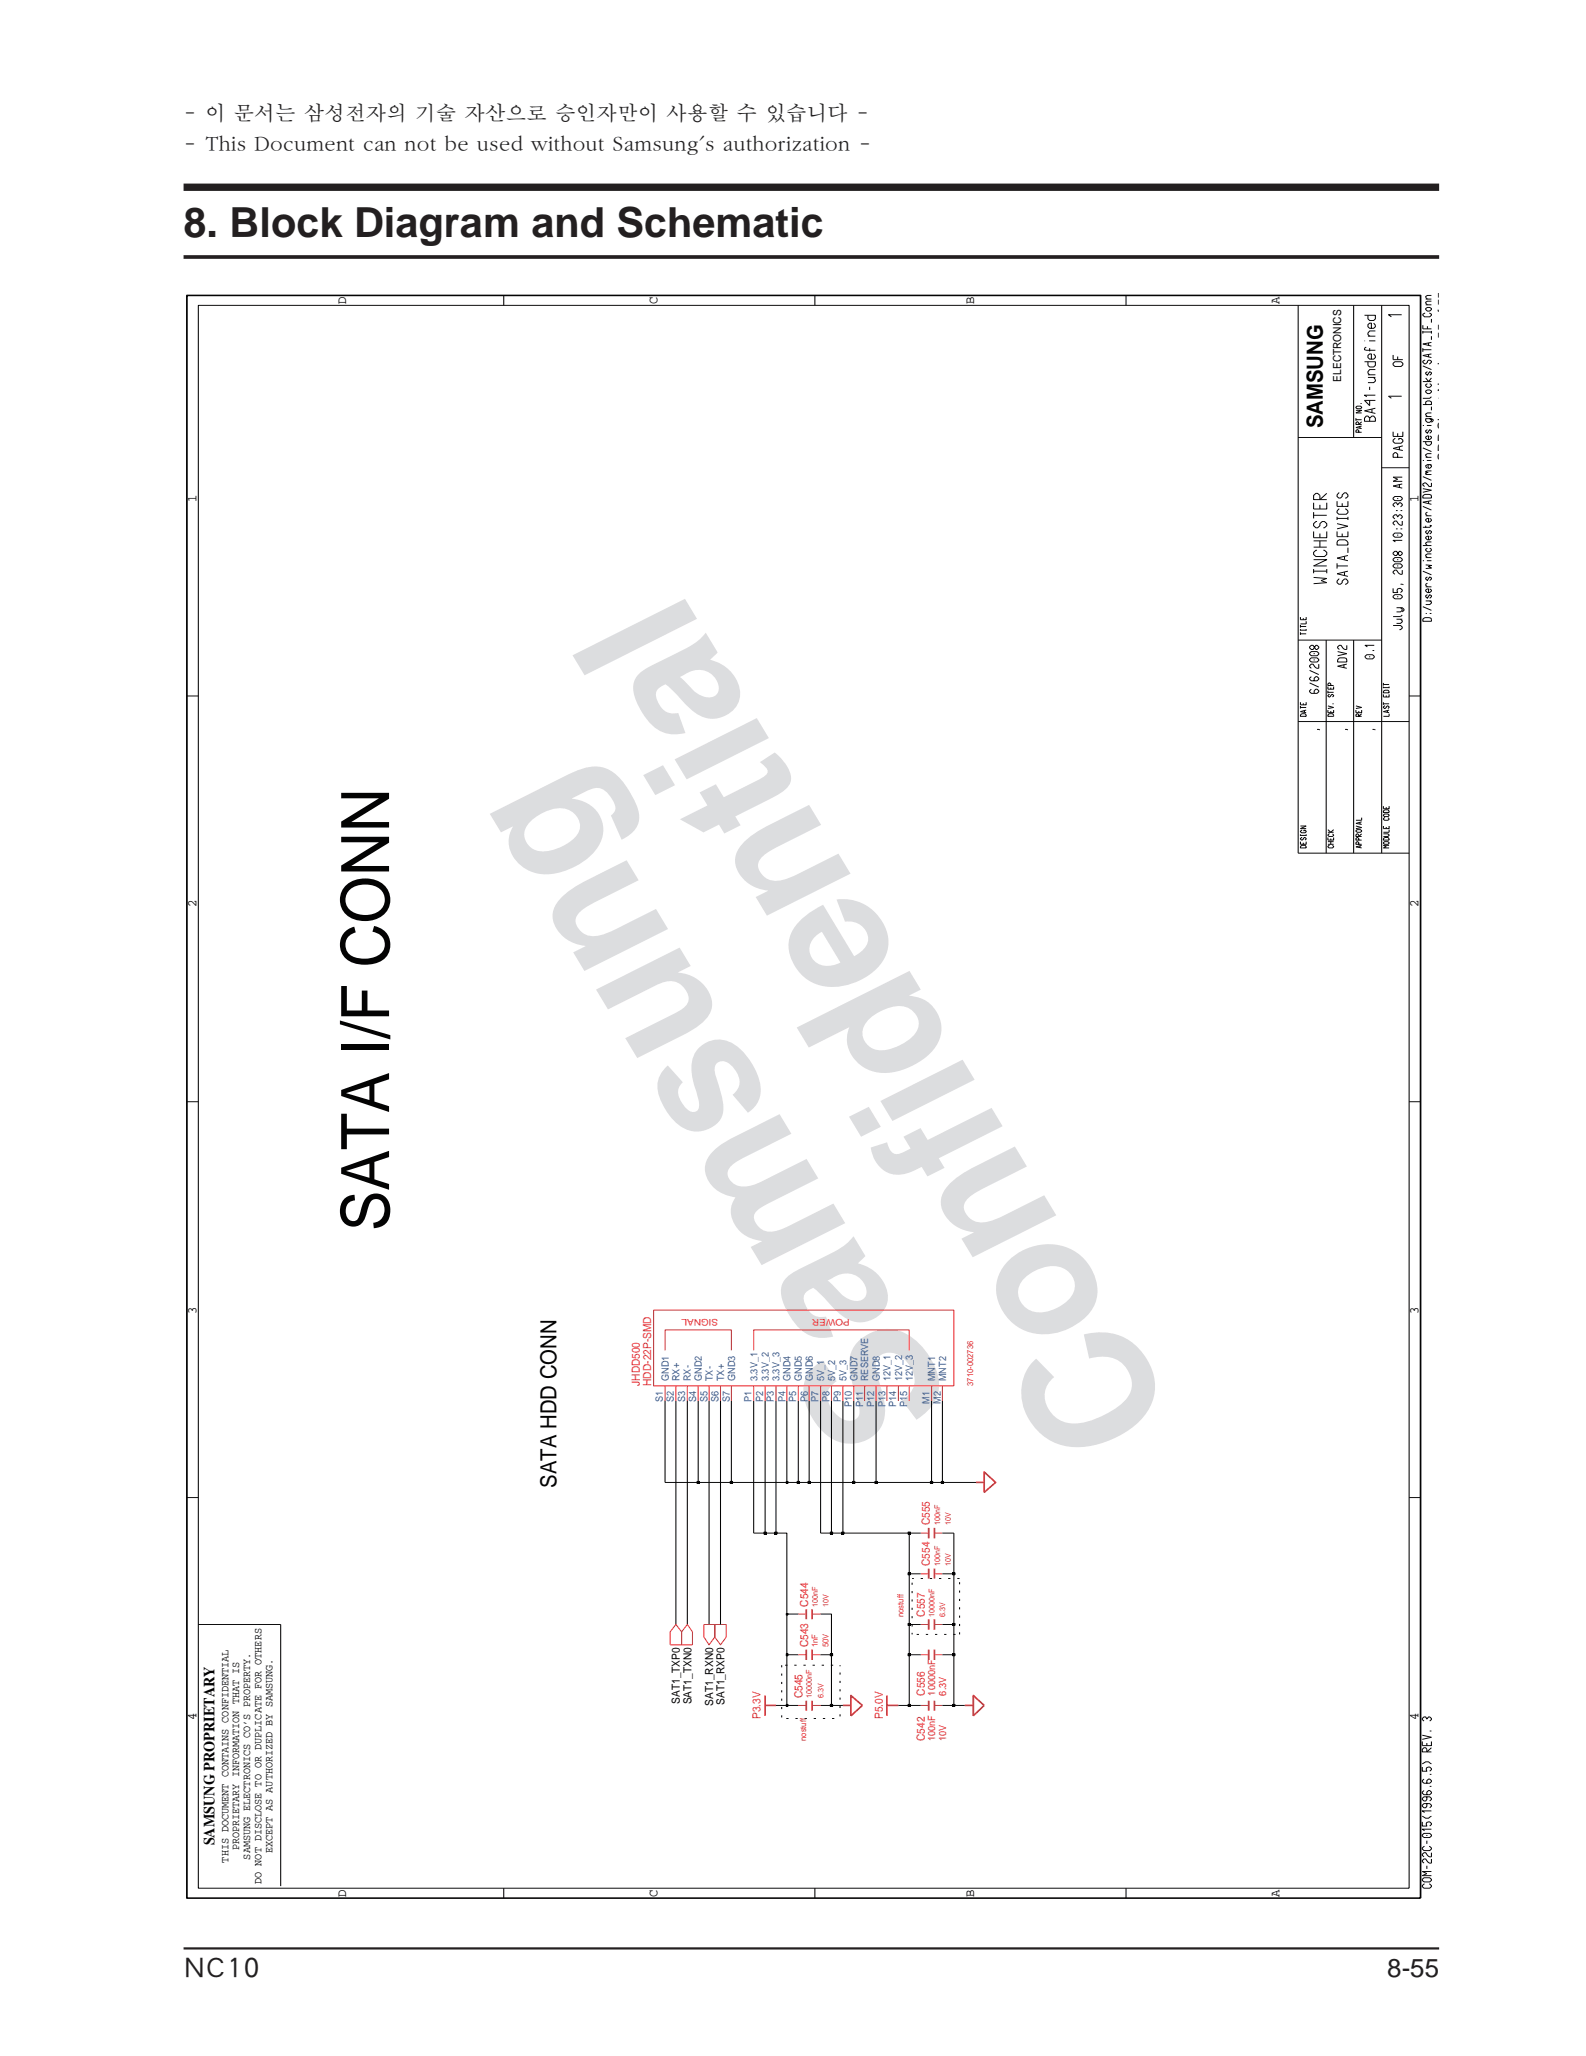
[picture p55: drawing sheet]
<svg xmlns="http://www.w3.org/2000/svg" width="216mm" height="280mm" viewBox="0 0 216 280" stroke-linecap="round" stroke-linejoin="round" font-family="sans-serif">
<defs><g id="words">
<g font-size="23.9" fill="#dcdddf">
<text x="130.2" y="191.6" transform="rotate(-121 130.2 191.6)">Samsung</text>
<text x="160.3" y="192.7" transform="rotate(-121 160.3 192.7)">Confidential</text>
</g>
<text font-size="9.1" fill="#030303" x="53" y="167.7" transform="rotate(-90 53 167.7)">SATA I/F CONN</text>
<text font-size="5.6" fill="#231f20" x="25" y="32.3">8. Block Diagram and Schematic</text>
<g font-size="3.5" fill="#231f20">
<text x="25" y="269">NC10</text>
<text x="188.9" y="269.2">8-55</text>
</g>
<g font-size="3" fill="#030303">
<text x="180.2" y="58.3" transform="rotate(-90 180.2 58.3)">SAMSUNG</text>
<text x="75.8" y="202.6" transform="rotate(-90 75.8 202.6)">SATA HDD CONN</text>
</g>
<g font-size="2.8" fill="#231f20">
<text x="25" y="16.3">- 이 문서는 삼성전자의 기술 자산으로 승인자만이 사용할 수 있습니다 -</text>
<text x="25" y="20.5">- This Document can not be used without Samsung's authorization -</text>
</g>
<text font-size="2.1" fill="#030303" x="29.2" y="251.3" transform="rotate(-90 29.2 251.3)">SAMSUNG PROPRIETARY</text>
<text font-size="1.9" fill="#231f20" x="197.2" y="62.7" transform="rotate(-90 197.2 62.7)">SRP Sheet Number: 55 of 55</text>
<g font-size="1.8" fill="#030303">
<text x="47.2" y="41.4" transform="rotate(-90 47.2 41.4)">D</text>
<text x="89.5" y="41.4" transform="rotate(-90 89.5 41.4)">C</text>
<text x="132.7" y="41.4" transform="rotate(-90 132.7 41.4)">B</text>
<text x="174.3" y="41.4" transform="rotate(-90 174.3 41.4)">A</text>
<text x="26.7" y="68.3" transform="rotate(-90 26.7 68.3)">1</text>
<text x="193.2" y="68.3" transform="rotate(-90 193.2 68.3)">1</text>
<text x="26.7" y="123.6" transform="rotate(-90 26.7 123.6)">2</text>
<text x="193.2" y="123.6" transform="rotate(-90 193.2 123.6)">2</text>
<text x="26.7" y="178.9" transform="rotate(-90 26.7 178.9)">3</text>
<text x="193.2" y="178.9" transform="rotate(-90 193.2 178.9)">3</text>
<text x="26.7" y="234.2" transform="rotate(-90 26.7 234.2)">4</text>
<text x="193.2" y="234.2" transform="rotate(-90 193.2 234.2)">4</text>
<text x="47.2" y="258.4" transform="rotate(-90 47.2 258.4)">D</text>
<text x="89.5" y="258.4" transform="rotate(-90 89.5 258.4)">C</text>
<text x="132.7" y="258.4" transform="rotate(-90 132.7 258.4)">B</text>
<text x="174.3" y="258.4" transform="rotate(-90 174.3 258.4)">A</text>
</g>
<g font-size="1.5" fill="#030303">
<text x="182.6" y="52" transform="rotate(-90 182.6 52)">ELECTRONICS</text>
<text x="92.6" y="232" transform="rotate(-90 92.6 232)">SAT1_TXP0</text>
<text x="94.2" y="232.1" transform="rotate(-90 94.2 232.1)">SAT1_TXN0</text>
<text x="97.1" y="232.3" transform="rotate(-90 97.1 232.3)">SAT1_RXN0</text>
<text x="98.7" y="232.2" transform="rotate(-90 98.7 232.2)">SAT1_RXP0</text>
<text x="31.1" y="253.7" transform="rotate(-90 31.1 253.7)">THIS DOCUMENT CONTAINS CONFIDENTIAL</text>
<text x="32.6" y="252" transform="rotate(-90 32.6 252)">PROPRIETARY INFORMATION THAT IS</text>
<text x="34.1" y="253.2" transform="rotate(-90 34.1 253.2)">SAMSUNG ELECTRONICS CO’S PROPERTY.</text>
<text x="35.6" y="256.6" transform="rotate(-90 35.6 256.6)">DO NOT DISCLOSE TO OR DUPLICATE FOR OTHERS</text>
<text x="37.1" y="252.4" transform="rotate(-90 37.1 252.4)">EXCEPT AS AUTHORIZED BY SAMSUNG.</text>
</g>
<g font-size="1.5" fill="#ee292e">
<text x="87.1" y="188.7" transform="rotate(-90 87.1 188.7)">JHDD500</text>
<text x="88.7" y="188.7" transform="rotate(-90 88.7 188.7)">HDD-22P-SMD</text>
<text x="126.6" y="207.7" transform="rotate(-90 126.6 207.7)">C555</text>
<text x="126.6" y="213.3" transform="rotate(-90 126.6 213.3)">C554</text>
<text x="110.1" y="218.8" transform="rotate(-90 110.1 218.8)">C544</text>
<text x="125.9" y="220.2" transform="rotate(-90 125.9 220.2)">C557</text>
<text x="110.1" y="224.4" transform="rotate(-90 110.1 224.4)">C543</text>
<text x="109.3" y="231.3" transform="rotate(-90 109.3 231.3)">C545</text>
<text x="125.9" y="230.9" transform="rotate(-90 125.9 230.9)">C556</text>
<text x="103.6" y="234.1" transform="rotate(-90 103.6 234.1)">P3.3V</text>
<text x="120.3" y="234.1" transform="rotate(-90 120.3 234.1)">P5.0V</text>
<text x="125.9" y="237.1" transform="rotate(-90 125.9 237.1)">C542</text>
</g>
<g font-size="1.4" fill="#2859a8">
<text x="90.3" y="191" transform="rotate(-90 90.3 191)">S1</text>
<text x="91.1" y="188.1" transform="rotate(-90 91.1 188.1)">GND1</text>
<text x="91.8" y="191" transform="rotate(-90 91.8 191)">S2</text>
<text x="92.5" y="188.1" transform="rotate(-90 92.5 188.1)">RX+</text>
<text x="93.3" y="191" transform="rotate(-90 93.3 191)">S3</text>
<text x="94.1" y="188.1" transform="rotate(-90 94.1 188.1)">RX-</text>
<text x="94.8" y="191" transform="rotate(-90 94.8 191)">S4</text>
<text x="95.6" y="188.1" transform="rotate(-90 95.6 188.1)">GND2</text>
<text x="96.4" y="191" transform="rotate(-90 96.4 191)">S5</text>
<text x="97.1" y="188.1" transform="rotate(-90 97.1 188.1)">TX-</text>
<text x="97.8" y="191" transform="rotate(-90 97.8 191)">S6</text>
<text x="98.6" y="188.1" transform="rotate(-90 98.6 188.1)">TX+</text>
<text x="99.4" y="191" transform="rotate(-90 99.4 191)">S7</text>
<text x="100.1" y="188.1" transform="rotate(-90 100.1 188.1)">GND3</text>
<text x="102.4" y="191" transform="rotate(-90 102.4 191)">P1</text>
<text x="103.1" y="188.1" transform="rotate(-90 103.1 188.1)">3.3V_1</text>
<text x="103.9" y="191" transform="rotate(-90 103.9 191)">P2</text>
<text x="104.7" y="188.1" transform="rotate(-90 104.7 188.1)">3.3V_2</text>
<text x="105.4" y="191" transform="rotate(-90 105.4 191)">P3</text>
<text x="106.2" y="188.1" transform="rotate(-90 106.2 188.1)">3.3V_3</text>
<text x="107" y="191" transform="rotate(-90 107 191)">P4</text>
<text x="107.7" y="188.1" transform="rotate(-90 107.7 188.1)">GND4</text>
<text x="108.4" y="191" transform="rotate(-90 108.4 191)">P5</text>
<text x="109.2" y="188.1" transform="rotate(-90 109.2 188.1)">GND5</text>
<text x="110" y="191" transform="rotate(-90 110 191)">P6</text>
<text x="110.7" y="188.1" transform="rotate(-90 110.7 188.1)">GND6</text>
<text x="111.5" y="191" transform="rotate(-90 111.5 191)">P7</text>
<text x="112.3" y="188.1" transform="rotate(-90 112.3 188.1)">5V_1</text>
<text x="113" y="191" transform="rotate(-90 113 191)">P8</text>
<text x="113.7" y="188.1" transform="rotate(-90 113.7 188.1)">5V_2</text>
<text x="114.5" y="191" transform="rotate(-90 114.5 191)">P9</text>
<text x="115.3" y="188.1" transform="rotate(-90 115.3 188.1)">5V_3</text>
<text x="116" y="191.7" transform="rotate(-90 116 191.7)">P10</text>
<text x="116.8" y="188.1" transform="rotate(-90 116.8 188.1)">GND7</text>
<text x="117.6" y="191.7" transform="rotate(-90 117.6 191.7)">P11</text>
<text x="118.3" y="188.1" transform="rotate(-90 118.3 188.1)">RESERVE</text>
<text x="119" y="191.7" transform="rotate(-90 119 191.7)">P12</text>
<text x="119.8" y="188.1" transform="rotate(-90 119.8 188.1)">GND8</text>
<text x="120.6" y="191.7" transform="rotate(-90 120.6 191.7)">P13</text>
<text x="121.3" y="188.1" transform="rotate(-90 121.3 188.1)">12V_1</text>
<text x="122.1" y="191.7" transform="rotate(-90 122.1 191.7)">P14</text>
<text x="122.9" y="188.1" transform="rotate(-90 122.9 188.1)">12V_2</text>
<text x="123.6" y="191.7" transform="rotate(-90 123.6 191.7)">P15</text>
<text x="124.3" y="188.1" transform="rotate(-90 124.3 188.1)">12V_3</text>
<text x="126.6" y="191.2" transform="rotate(-90 126.6 191.2)">M1</text>
<text x="127.4" y="188.1" transform="rotate(-90 127.4 188.1)">MNT1</text>
<text x="128.1" y="191.2" transform="rotate(-90 128.1 191.2)">M2</text>
<text x="128.8" y="188.1" transform="rotate(-90 128.8 188.1)">MNT2</text>
</g>
<g font-size="1.4" fill="#ee292e">
<text x="127.4" y="230.9" transform="rotate(-90 127.4 230.9)">10000nF</text>
<text x="128.8" y="230.9" transform="rotate(-90 128.8 230.9)">6.3V</text>
<text x="127.4" y="237.1" transform="rotate(-90 127.4 237.1)">100nF</text>
<text x="128.8" y="237.1" transform="rotate(-90 128.8 237.1)">10V</text>
</g>
<g font-size="1.2" fill="#ee292e">
<text x="97.8" y="179.6" transform="rotate(-180 97.8 179.6)">SIGNAL</text>
<text x="115.7" y="179.6" transform="rotate(-180 115.7 179.6)">POWER</text>
</g>
<g font-size="1.1" fill="#ee292e">
<text x="132.6" y="188.7" transform="rotate(-90 132.6 188.7)">3710-002736</text>
<text x="128" y="207.7" transform="rotate(-90 128 207.7)">100nF</text>
<text x="129.5" y="207.7" transform="rotate(-90 129.5 207.7)">10V</text>
<text x="128" y="213.3" transform="rotate(-90 128 213.3)">100nF</text>
<text x="129.5" y="213.3" transform="rotate(-90 129.5 213.3)">10V</text>
<text x="111.4" y="218.8" transform="rotate(-90 111.4 218.8)">100nF</text>
<text x="112.8" y="218.8" transform="rotate(-90 112.8 218.8)">10V</text>
<text x="123.1" y="220.2" transform="rotate(-90 123.1 220.2)">nostuff</text>
<text x="127.3" y="220.2" transform="rotate(-90 127.3 220.2)">10000nF</text>
<text x="128.7" y="220.2" transform="rotate(-90 128.7 220.2)">6.3V</text>
<text x="111.4" y="224.4" transform="rotate(-90 111.4 224.4)">1nF</text>
<text x="112.8" y="224.4" transform="rotate(-90 112.8 224.4)">50V</text>
<text x="110.6" y="231.3" transform="rotate(-90 110.6 231.3)">10000nF</text>
<text x="112.1" y="231.3" transform="rotate(-90 112.1 231.3)">6.3V</text>
<text x="109.8" y="237.1" transform="rotate(-90 109.8 237.1)">nostuff</text>
</g>
</g></defs>
<path d="M25 265.4h171" fill="none" stroke="#231f20" stroke-width=".3"/>
<path d="M25 25.5h171" fill="none" stroke="#231f20" stroke-width="1" stroke-linecap="butt"/>
<path d="M25 35h171" fill="none" stroke="#231f20" stroke-width=".5"/>
<path d="M25.1 40h170.8v220.9h-170.8z" fill="#fff"/>
<g fill="none" stroke="#ee292e" stroke-width=".14">
<path d="M89 178.4h40.9v10.3h-40.9zM89 188.7h.1M90.6 183.9v-2.8h9v2.8M90.6 188.7v2.1M92.1 188.7v2.1M93.6 188.7v2.1M95.1 188.7v2.1M96.6 188.7v2.1M98.1 188.7v2.1M99.6 188.7v2.1M102.6 183.9v-2.8h21.2v2.8M102.6 188.7v2.1"/>
<path d="M104.2 188.7v2.1M105.7 188.7v2.1M107.2 188.7v2.1M108.7 188.7v2.1M110.2 188.7v2.1M111.8 188.7v2.1M113.2 188.7v2.1M114.8 188.7v2.1M116.3 188.7v2.1M117.8 188.7v2.1M119.3 188.7v2.1M120.8 188.7v2.1"/>
<path d="M122.4 188.7v2.1M123.8 188.7v2.1M126.9 188.7v2.1M128.3 188.7v2.1M108.7 219.8h1.1M110.6 219.8h1.2M125.4 214.3h1.1M125.4 208.8h1.1M127.3 214.3h1M127.3 208.8h1M92.1 221.2l.7 1v1.8v-1.8l.8-1 .7 1v1.8h-3v-1.8zM95.9 221.2h1.4v1.7l-.7 1.1-.7-1.1z"/>
<path d="M97.3 221.2h1.6v1.7l-.8 1.1-.8-1.1zM108.7 232.3h1.1M108.7 225.4h1.1M110.6 232.3h1.2M110.6 225.4h1.2M125.4 221.2h1.1M125.4 232.3h1.1M125.4 225.4h1.1M127.3 221.2h1M127.3 232.3h1M127.3 225.4h1"/>
</g>
<g fill="none" stroke="#ee292e" stroke-width=".22">
<path d="M109.8 219.2v1.3M110.6 219.2v1.3M126.5 208.1v1.4M126.5 213.6v1.4M127.3 208.1v1.4M127.3 213.6v1.4M132.9 201.9h1.1M134 200.5l1.6 1.4-1.6 1.3zM104.2 232.3h1.5M104.2 230.9v2.8M109.8 224.6v1.5M109.8 231.6v1.4"/>
<path d="M110.6 224.6v1.5M110.6 231.6v1.4M114.8 232.3h1.1M115.9 230.9l1.5 1.4-1.5 1.4zM120.8 232.3h1.6M120.8 230.9v2.8M126.5 220.5v1.4M126.5 224.6v1.5M126.5 231.6v1.4M127.3 220.5v1.4M127.3 224.6v1.5M127.3 231.6v1.4"/>
<path d="M131.4 232.3h1.2M132.6 230.9l1.4 1.4-1.4 1.4z"/>
</g>
<path d="M128.3 201.9h4.6M129.9 232.3h1.5" fill="none" stroke="#030303" stroke-width=".14"/>
<path d="M129.8 232.1h.3v.3h-.3z" fill-rule="evenodd" fill="#030303"/>
<path d="M129.8 232.1h.3v.3h-.3zM129.9 225.4v6.9h-1.6" fill="none" stroke="#030303" stroke-width=".14"/>
<path d="M129.8 225.2h.3v.3h-.3z" fill-rule="evenodd" fill="#030303"/>
<path d="M129.8 225.2h.3v.3h-.3zM129.9 221.2v4.2h-1.6" fill="none" stroke="#030303" stroke-width=".14"/>
<path d="M129.8 221.1h.3v.3h-.3z" fill-rule="evenodd" fill="#030303"/>
<path d="M129.9 214.3v6.9h-1.6M129.8 221.1h.3v.3h-.3z" fill="none" stroke="#030303" stroke-width=".14"/>
<path d="M129.8 214.2h.3v.3h-.3z" fill-rule="evenodd" fill="#030303"/>
<path d="M128.3 208.8h1.6v5.5h-1.6M129.8 214.2h.3v.3h-.3z" fill="none" stroke="#030303" stroke-width=".14"/>
<path d="M128.2 201.7h.3v.3h-.3z" fill-rule="evenodd" fill="#030303"/>
<path d="M128.3 190.8v11.1h-1.4M128.2 201.7h.3v.3h-.3z" fill="none" stroke="#030303" stroke-width=".14"/>
<path d="M126.7 201.7h.3v.3h-.3z" fill-rule="evenodd" fill="#030303"/>
<path d="M126.9 190.8v11.1h-7.6M123.8 208.8h1.6M123.8 214.3h1.6M126.7 201.7h.3v.3h-.3zM123.8 232.3h1.6M123.8 221.2h1.6M123.8 225.4h1.6" fill="none" stroke="#030303" stroke-width=".14"/>
<path d="M123.7 232.1h.3v.3h-.3z" fill-rule="evenodd" fill="#030303"/>
<path d="M123.7 232.1h.3v.3h-.3zM123.8 225.4v6.9h-1.4" fill="none" stroke="#030303" stroke-width=".14"/>
<path d="M123.7 225.2h.3v.3h-.3z" fill-rule="evenodd" fill="#030303"/>
<path d="M123.7 225.2h.3v.3h-.3zM123.8 221.2v4.2" fill="none" stroke="#030303" stroke-width=".14"/>
<path d="M123.7 221.1h.3v.3h-.3z" fill-rule="evenodd" fill="#030303"/>
<path d="M123.8 214.3v6.9M123.7 221.1h.3v.3h-.3z" fill="none" stroke="#030303" stroke-width=".14"/>
<path d="M123.7 214.2h.3v.3h-.3z" fill-rule="evenodd" fill="#030303"/>
<path d="M123.7 214.2h.3v.3h-.3zM123.8 208.8v5.5" fill="none" stroke="#030303" stroke-width=".14"/>
<path d="M123.7 208.6h.3v.3h-.3z" fill-rule="evenodd" fill="#030303"/>
<path d="M114.8 208.8h9M123.7 208.6h.3v.3h-.3z" fill="none" stroke="#030303" stroke-width=".14"/>
<path d="M119.2 201.7h.3v.3h-.3z" fill-rule="evenodd" fill="#030303"/>
<path d="M119.3 190.8v11.1h-3M119.2 201.7h.3v.3h-.3z" fill="none" stroke="#030303" stroke-width=".14"/>
<path d="M116.1 201.7h.3v.3h-.3z" fill-rule="evenodd" fill="#030303"/>
<path d="M116.3 190.8v11.1h-6.1M116.1 201.7h.3v.3h-.3zM113.2 232.3h1.6" fill="none" stroke="#030303" stroke-width=".14"/>
<path d="M114.6 208.6h.4v.3h-.4z" fill-rule="evenodd" fill="#030303"/>
<path d="M114.8 190.8v18h-1.6M114.6 208.6h.4v.3h-.4z" fill="none" stroke="#030303" stroke-width=".14"/>
<path d="M113.1 232.1h.3v.3h-.3z" fill-rule="evenodd" fill="#030303"/>
<path d="M113.1 232.1h.3v.3h-.3zM113.2 225.4v6.9h-1.4" fill="none" stroke="#030303" stroke-width=".14"/>
<path d="M113.1 225.2h.3v.3h-.3z" fill-rule="evenodd" fill="#030303"/>
<path d="M111.8 219.8h1.4v5.6h-1.4M113.1 225.2h.3v.3h-.3z" fill="none" stroke="#030303" stroke-width=".14"/>
<path d="M113.1 208.6h.3v.3h-.3z" fill-rule="evenodd" fill="#030303"/>
<path d="M111.8 190.8v18h1.4v-18M113.1 208.6h.3v.3h-.3z" fill="none" stroke="#030303" stroke-width=".14"/>
<path d="M110 201.7h.4v.3h-.4z" fill-rule="evenodd" fill="#030303"/>
<path d="M110.2 190.8v11.1h-1.5M107.2 219.8h1.5M110 201.7h.4v.3h-.4zM107.2 225.4h1.5M107.2 232.3h1.5" fill="none" stroke="#030303" stroke-width=".14"/>
<path d="M108.6 201.7h.3v.3h-.3z" fill-rule="evenodd" fill="#030303"/>
<path d="M108.7 190.8v11.1h-1.5M108.6 201.7h.3v.3h-.3z" fill="none" stroke="#030303" stroke-width=".14"/>
<path d="M107.1 232.1h.2v.3h-.2z" fill-rule="evenodd" fill="#030303"/>
<path d="M107.1 232.1h.2v.3h-.2zM107.2 225.4v6.9h-1.5" fill="none" stroke="#030303" stroke-width=".14"/>
<path d="M107.1 225.2h.2v.3h-.2z" fill-rule="evenodd" fill="#030303"/>
<path d="M107.2 219.8v5.6M107.1 225.2h.2v.3h-.2z" fill="none" stroke="#030303" stroke-width=".14"/>
<path d="M107.1 219.7h.2v.3h-.2z" fill-rule="evenodd" fill="#030303"/>
<path d="M105.7 208.8h1.5v11M107.1 219.7h.2v.3h-.2z" fill="none" stroke="#030303" stroke-width=".14"/>
<path d="M107.1 201.7h.2v.3h-.2z" fill-rule="evenodd" fill="#030303"/>
<path d="M107.2 190.8v11.1h-7.6M107.1 201.7h.2v.3h-.2z" fill="none" stroke="#030303" stroke-width=".14"/>
<path d="M105.5 208.6h.3v.3h-.3z" fill-rule="evenodd" fill="#030303"/>
<path d="M105.7 190.8v18h-1.5M105.5 208.6h.3v.3h-.3z" fill="none" stroke="#030303" stroke-width=".14"/>
<path d="M104 208.6h.4v.3h-.4z" fill-rule="evenodd" fill="#030303"/>
<path d="M102.6 190.8v18h1.6v-18M104 208.6h.4v.3h-.4z" fill="none" stroke="#030303" stroke-width=".14"/>
<path d="M99.5 201.7h.3v.3h-.3z" fill-rule="evenodd" fill="#030303"/>
<path d="M96.6 190.8v30.4M98.1 190.8v30.4M99.6 190.8v11.1h-4.5M99.5 201.7h.3v.3h-.3z" fill="none" stroke="#030303" stroke-width=".14"/>
<path d="M94.9 201.7h.3v.3h-.3z" fill-rule="evenodd" fill="#030303"/>
<g fill="none" stroke="#030303" stroke-width=".14">
<path d="M27 41.6h164.9v215.5h-164.9zM68.6 40.2v1.4M111 40.2v1.4M153.4 40.2v1.4M176.8 41.6v74.6h15.1M176.8 59.6h11.4M184.4 41.6v18M184.7 55.9h.7l-.7 .3h.7M184.7 56.9v.4M184.7 57.2h.7M184.7 55.5l.1-.2h.5l.1 .2-.1 .2h-.5zM185.1 58.9v-.2l-.2-.2-.2 .2v.2h.7"/>
<path d="M185.2 58.1v.2M185.3 55h.1M185.4 57.4l-.3 .4v-.2l-.2-.2-.2 .2v.2h.7M185.4 58l-.7 .2 .7 .2M185.8 46.4h.1M185.8 49.3h1.5v.5l-.2 .2h-.6l-.2-.2v-.5M185.8 42.9h1.5v.5l-.2 .2h-.6l-.2-.2v-.5M186.1 56.7h.2l.2 .2 .3-.2h.3l.2 .2v.5h-1.5v-.5zM186.1 47.3l-.3 .1v.2l1.5 .1M186.3 51h1M186.3 51.4h1M186.3 45.8h1"/>
<path d="M186.5 46.4h.8M186.5 47.4v.4M186.5 52.7v.4M186.5 56.9v.5M186.8 55.7v.5M187.1 48.2l.2 .3v.2l-.2 .2h-.6l-.2-.2v-.3l.2-.2h.3v.7M187.1 51.4l.2 .3v.2l-.2 .2h-.8M187.1 44l.2 .3v.2l-.2 .2h-.6l-.2-.2v-.3l.2-.2h.3v.7M187.3 53.8h-1.5l.3 .2M187.3 45.1h-.8l-.2 .3v.2l.2 .2M187.3 55.6l-1.5 .4 1.5 .3M187.3 54.5h-1.5l.7 .7v-.7"/>
<path d="M187.3 50.3h-.8l-.2 .3v.2l.2 .2M188.2 41.6v74.6M189.7 58.8v.6h1.4v-.6M189.7 48.3v.7h1.4M189.7 49.5l.3-.2h.8l.3 .2v.2l-.3 .2h-.8l-.3-.2zM190 59.7l-.3 .2v.2l.3 .3h.8l.3-.3v-.2l-.3-.2h-.3v.2M190.4 48.6v.4M190.4 59v.4M190.9 54h-1.8l.4 .2M190.9 42.9h-1.8l.4 .2M193.8 44.3v.5h1.1M193.8 45.1v.3"/>
<path d="M193.8 47.4v.5M193.8 47.6h1.1M193.8 45.2h1.1M193.8 55.1h1.1v-.4l-.2-.1h-.3l-.2 .1v.4M193.8 52h1.1M193.8 49.8l1.1 .5M193.8 57.9h.1M194.1 49.1l-.3 .1v.1l.2 .3h.2l.4-.5 .3 .1v.1l-.3 .3M194.1 42.7l-.3 .1v.1l.2 .2h.7l.2-.2v-.1l-.3-.1M194.2 51.5l.4 .5 .3-.5M194.2 56.7h.7M194.2 41.5h.7"/>
<path d="M194.2 40.7h.7M194.2 53.2l.2-.1h.3l.2 .1v.2l-.2 .2h-.3l-.2-.2zM194.2 42l.2-.1h.3l.2 .1v.2l-.2 .2h-.3l-.2-.2zM194.3 57.9h.6M194.4 52.3l-.2 .1v.1l.2 .3h.3l.2-.3v-.1l-.2-.1M194.4 58.5l-.2 .2v.1l.2 .2 .3-.5 .2 .2v.1l-.2 .2M194.4 50.6l-.2 .2v.1l.2 .2 .3-.5 .2 .2v.1l-.2 .2M194.4 44.4v.4M194.6 46.7v.4M194.6 48.3v.3M194.7 57l.2 .2v.1l-.2 .2h-.3l-.2-.2v-.3h.7l.3 .2v.1l-.3 .2M194.7 59.4l.2 .1v.1l-.2 .3h-.3l-.2-.3v-.1l.4-.1v.5"/>
<path d="M194.9 54l-.2 .2h-.9M194.9 56.2h-.5l-.2 .2v.1l.2 .2M194.9 41h-.5l-.2 .2v.1l.2 .2M194.9 40.2h-.5l-.2 .2v.1l.2 .2M194.9 43.4v.5M194.9 45.1v.3M194.9 45.8v.5M194.9 55.4v.5M194.9 48.2l-1.1 .2 1.1 .3M194.9 46.6l-1.1 .2 1.1 .3M178.9 76.2h1.8l-1.8 .9h1.8M178.9 72.4v.8h1.8v-.8"/>
<path d="M178.9 68.5v.8h1.8v-.8M178.9 69.7v.9M178.9 77.5v.6M178.9 77.8h1.8M178.9 74.5h1.8M178.9 70.2h1.8M178.9 78.6l1.8 .2-.8 .3 .8 .2-1.8 .2M178.9 73.7h1.8M179.4 74.9h-.2l-.3 .3v.3l.3 .3h1.2l.3-.3v-.3l-.3-.3h-.2M179.4 71h-.2l-.3 .3v.3l.3 .3h.2l.4-.3v-.3l.3-.3h.3l.3 .3v.3l-.3 .3h-.2M179.8 68.8v.5M179.8 72.7v.5"/>
<path d="M179.8 73.7v.8M180.7 67.2l-.9 .8v-.5l-.4-.3h-.2l-.3 .3v.5h1.8M180.7 77.5v.6M182.1 72.4v.7h1.5v-.7M182.1 68.3v.7h1.5v-.7M182.1 70.4v.4M182.1 76.7v.7M182.1 77.1h1.5M182.1 71.3l1.5 .4-1.5 .3M182.1 70.6h1.5M182.2 73.7l.2-.2h.8l.4 .4v.3h-1.5zM182.4 67.1l-.3 .3v.2l.2 .2h.3l.2-.2v-.2l.3-.3h.2l.3 .3v.2l-.3 .2h-.1"/>
<path d="M182.4 78.9l-.3 .2v.2l.2 .3h.3l.2-.3v-.2l.3-.2h.2l.3 .2v.2l-.3 .3h-.1M182.4 69.3l-.3 .3v.2l.2 .2h1l.3-.2v-.2l-.3-.3h-.1M182.8 68.5v.5M182.8 72.7v.4M183.1 75.8v.4M183.1 77.9v.5M183.6 77.8l-1.5 .3 1.5 .4M183.6 75.7l-1.5 .3 1.5 .4M183.6 70.4v.4M183.6 74.6v.7M188.2 63.7h3.7M189.7 75.3l.3-.2h.2l.4 .6h.1l.3-.3v-.1l-.3-.2h-.1l-.4 .6h-.2l-.3-.3z"/>
<path d="M189.7 77l.3-.2h.7l.3 .2v.1l-.3 .3h-.7l-.3-.3zM189.7 76.1l.3-.2h.7l.3 .2v.2l-.3 .2h-.7l-.3-.2zM189.7 72.8l.3-.2h.7l.3 .2v.1l-.3 .3h-.7l-.3-.3zM189.7 67.8l.3-.2h.7l.3 .2v.2l-.3 .2h-.7l-.3-.2zM190 70.7l-.3-.2v-.2l.3-.2h.2l.2 .3 .2-.3h.1l.3 .2v.2l-.3 .2M190 69l-.3-.2v-.1l.3-.2h.2l.2 .3 .2-.3h.1l.3 .2v.1l-.3 .2M190.1 72h.3M190.1 69.5h.3M190.3 77.1h.1M190.3 76.2h.1M190.3 72.9h.1M190.3 67.9h.1"/>
<path d="M190.4 62.3v-.4l-.3-.3h-.1l-.3 .3v.4h1.4M190.6 60.9v.4M190.6 66v.4M190.7 79.6h.4M190.7 72h.3M190.7 69.5h.3M191 73.6h-1.3l.3 .2M191 65h-1.3l.7 .3-.7 .3h1.3M191 77.6v.6l-.4-.1-.4-.5h-.2l-.3 .3v.1l.3 .2M191 71v.5h-.4l-.4-.5h-.2l-.3 .2v.1l.3 .2M191 65.9l-1.3 .3 1.3 .3M191.1 60.7l-1.4 .4 1.4 .3"/>
<path d="M193.8 66.5l1.1 .3-1.1 .2M193.8 60.1h1.1v.3l-.2 .2h-.3l-.2-.2v-.3M193.8 67.5l.3-.2h.5l.3 .1v.4h-1.1zM193.8 77.8l1.1 .5M193.8 74.3h1.1M193.8 69l1.1 .5M193.8 64.9l1.1 .5M193.8 61l1.1 .5M193.8 76.4h.1M193.8 62.7h.1M194.2 76.9l.7 .1-.3 .1 .3 .3h-.7M194.2 75.9h.7"/>
<path d="M194.2 71.6v.3M194.2 64.6h.7M194.2 62.3h.7M194.2 79.9h.7M194.2 70.2h.7M194.3 62.7h.6M194.3 76.4h.6M194.4 79.4l-.2 .2v.1l.2 .2M194.4 69.7l-.2 .2v.1l.2 .2M194.4 74.7l-.2 .1v.1l.2 .3h.3l.2-.3v-.1l-.2-.1M194.4 78.6l-.2 .1v.2l.2 .2 .3-.5 .2 .1v.2l-.2 .2M194.4 72.2l-.2 .2v.1l.2 .2 .3-.5 .2 .2v.1l-.2 .2"/>
<path d="M194.6 68.3v.3M194.6 63.3l-.1 .1 .1 .4h.1l.2-.2v-.2l-.2-.1M194.7 73l.2 .2v.1l-.2 .2h-.3l-.2-.2v-.1l.4-.2v.5M194.7 70.6l.2 .1v.2l-.2 .2h-.3l-.2-.2v-.2l.4-.1v.5M194.7 71.5l.2 .1-.2 .2h-.9M194.9 73.8h-.5l-.2 .1v.2l.2 .2M194.9 63.3h-.5l-.2 .1v.2l.2 .2M194.9 65.8v.5l-.3-.1-.4-.4-.4 .1v.1l.2 .3M194.9 68.2l-1.1 .2 1.1 .3M194.9 75.4h-.5l-.2 .2v.1l.2 .2M194.9 64.1l-.7 .1 .3 .1-.3 .1v.2h.2M194.9 61.8h-.5l-.2 .1v.2l.2 .2"/>
<path d="M25.5 94.8h1.5M176.8 98.3h15.1M176.8 87.2h11.4M177.1 84v.4h.8v-.4M177.1 95.6v.4h.8v-.4M177.1 85.1v.4M177.1 85.7v.2M177.1 86.1v.4M177.1 96.1v.4M177.1 86.3h.8M177.1 85.8h.8M177.1 85.3h.8"/>
<path d="M177.1 96.3h.8M177.2 97.3l.5-.1 .2 .4h-.8zM177.5 84.2v.2M177.5 95.8v.2M177.7 96.8v.2M177.9 84.6v.4h-.8M177.9 85.7v.2M177.9 96.7l-.8 .2 .8 .2M178.4 89.8l.2-.2h.8l.2 .2v.1l-.2 .3h-.8l-.2-.3zM178.4 89l.2-.3h.8l.2 .3v.1l-.2 .2h-.8l-.2-.2zM178.4 93l1.2 .6M178.4 91.3l1.2 .6"/>
<path d="M178.4 88.1l.2-.2h.2l.4 .6h.2l.2-.3v-.1l-.2-.2h-.2l-.4 .6h-.2l-.2-.3zM178.6 93.9l-.2 .2v.1l.2 .2h.8l.2-.2v-.1l-.2-.2h-.2l-.2 .2v.3M178.6 92.2l-.2 .2v.1l.2 .2h.8l.2-.2v-.1l-.2-.2h-.2l-.2 .2v.3M178.9 89.9h.2M178.9 89h.2M179.4 99.3l.4 .1M179.6 90.4v.6l-.4-.1-.4-.5h-.2l-.2 .3v.1l.2 .2M180.6 87.2v29M180.8 96.7v.4h.8v-.4M180.8 93.5v.4h.8v-.4M180.8 94.1v.3M180.8 96.1l.8 .2-.8 .2"/>
<path d="M180.8 94.3h.8M180.9 97.3l.6-.1 .1 .4h-.8zM181.1 94.6l-.3 .2 .3 .1 .4-.3 .1 .1-.1 .2M181.2 93.4v-.3l-.1-.1-.3 .1v.3h.8M181.2 93.6v.3M181.2 96.8v.3M181.5 95.8h.1M182.2 88.7l1.2 .3-1.2 .3M182.3 89.7l.2-.1 .8 .1 .1 .5h-1.2v-.3zM183 90.5v.4M183.2 99.3l.4 .1M183.4 87.9v.6l-.4-.1-.4-.5h-.2l-.2 .2v.1l.2 .3"/>
<path d="M183.4 90.4l-1.2 .3 1.2 .3M184.4 87.2v29M184.7 96.7v.4h.7v-.4M184.7 96.1l.7 .2-.7 .2M185.1 96.8v.3M185.4 97.2l-.3 .4v-.3l-.2-.1-.2 .1v.3h.7M185.9 89.4l.2-.2h.8l.3 .2v.1l-.3 .2h-.8l-.2-.2zM186.5 89.4h.1M186.9 99.3l.4 .1M186.9 88.6h.3M187.2 87.9h-1.3l.3 .2M188.4 94.6v.3h.8v-.3"/>
<path d="M188.4 93v.4M188.4 93.5v.2M188.4 95.6v.4M188.4 95.8h.8M188.4 93.6h.8M188.4 93.2h.8M188.5 94.1l.5-.1 .2 .4h-.8zM188.6 96.1l-.2 .2 .2 .2 .4-.4 .2 .2-.2 .2M188.8 94.7v.2M189 96.8v.2M189.2 93.5v.2M189.2 97.2v.4h-.8"/>
<path d="M189.2 96.7l-.8 .2 .8 .2M189.7 85.2h1l.3 .2v.1l-.3 .3h-.1M189.7 81.2l.3-.2h.7l.3 .2v.1l-.3 .3h-.7l-.3-.3zM189.7 80.1v.6h.7l-.1-.4 .1-.1 .2-.1h.1l.3 .2v.2l-.3 .2M190.2 84.3h.8M190.2 82.8h.8l.2 .2v.1l-.2 .2M190.3 81.3h.1M190.7 82.8l.3 .2v.1l-.3 .2h-.5M190.7 84.3l.3 .2v.2l-.3 .2h-.5M191 83.8l-.3 .2h-1M191.9 94.8h1.6M193.8 84.3l.3-.2h.5l.3 .1v.4h-1.1z"/>
<path d="M193.8 82.6l1.1 .5M194.2 81.8h.7M194.2 83.5h.1M194.4 81l-.2 .1v.2l.2 .2 .3-.5 .2 .1v.2l-.2 .2M194.7 80.2l.2 .1v.2l-.2 .2h-.3l-.2-.2v-.2l.4-.1v.5M194.7 83.5h.2M194.7 81.8l.2 .2v.1l-.2 .2h-.5M177.1 114.6v.4h.8v-.4M177.1 113.6v.2M177.1 113.8h.8M177.1 112.5h.8l-.8 .3h.8M177.2 115.2l.5-.1 .2 .4h-.8z"/>
<path d="M177.3 113.1l-.2 .1 .2 .2h.4l.2-.1-.2-.2h-.1v.1M177.3 114.1l-.2 .2 .2 .1 .4-.3 .2 .1-.2 .2M177.5 114.8v.2M177.9 113.6v.2M180.8 114.1v.3h.8v-.3M180.8 115h.8M180.8 113.3h.8M180.8 113l.4 .3 .4-.3M180.8 114.6h.8M181.1 113.6l-.3 .1 .2 .2h.5l.1-.1-.1-.2M181.1 115.1l-.3 .2 .2 .2h.5l.1-.2-.1-.2M181.2 114.2v.2"/>
<path d="M181.2 114.6v.4M184.7 112.5l.7 .2-.7 .1M184.7 113.1l.1-.1h.5l.1 .2-.1 .1h-.5zM185.1 115v-.2l-.2-.2-.2 .2v.2h.7M185.1 114.4v-.2l-.2-.1-.2 .1v.2h.7M185.2 112v.2M185.2 115.2v.2M185.4 113.6l-.3 .3v-.2l-.2-.1-.2 .1v.2h.7M185.4 115.1l-.7 .2 .7 .2M185.4 111.9l-.7 .2 .7 .2M185.4 111.4v.3h-.7M188.4 114.8l.2-.2h.4l.2 .2-.2 .2h-.4z"/>
<path d="M188.4 111l.2-.1h.4l.2 .2-.2 .1h-.4zM188.4 113.6h.6l.2 .1-.2 .2h-.6M188.4 112.5v.3h.8v-.3M188.4 109.8v.3h.8v-.3M188.5 114.1h.5l.2 .3h-.8zM188.5 110.4l.5-.1 .2 .3h-.8zM188.6 111.4l-.2 .1 .2 .2h.4l.2-.1-.2-.2M188.8 109.9v.2M188.8 112.6v.2M189.2 115.1h-.8l.4 .2-.4 .2h.8M189.2 113v.3h-.8M25.5 150h1.5"/>
<path d="M191.9 150h1.6M90.6 190.8v11.1h4.5v-11.1M92.1 190.8v30.4M93.6 190.8v30.4M25.5 204h1.5M94.9 201.7h.3v.3h-.3zM124.2 215.5v.3M124.2 216.7v.3M124.2 217.8v.3M124.2 219v.2M124.2 215h.3M125.4 215h.3"/>
<path d="M126.6 215h.3M127.9 215h.3M129.1 215h.3M130.4 215h.3M130.7 215.5v.3M130.7 216.6v.3M130.7 217.7v.3M130.7 218.9v.3M191.9 204h1.6M27 221.2h11.2v35.7M106.5 226.8v.3M106.5 227.9v.3"/>
<path d="M106.5 229.1v.2M106.5 230.2v.3M106.5 231.3v.3M106.5 232.5v.3M106.5 233.6v.3M106.9 226.8h.3M107.1 234h.3M108.2 226.8h.3M108.3 234h.3M109.4 226.8h.3M109.6 234h.3M110.7 226.8h.3"/>
<path d="M110.8 234h.3M111.9 226.8h.3M112.1 234h.3M113.2 226.8h.3M113.3 234h.3M114.4 226.8v.1M114.4 227.8v.3M114.4 228.9v.3M114.4 230.1v.2M114.4 231.2v.3M114.4 232.3v.3M114.4 233.5v.3"/>
<path d="M124.2 220.1v.3M124.2 221.2v.3M124.2 222.4v.2M124.8 222.6h.4M126.1 222.6h.3M127.3 222.6h.3M128.6 222.6h.3M129.8 222.6h.3M130.7 220v.3M130.7 221.2v.2M130.7 222.3v.3M193.7 237.2v.5h1.2v-.5"/>
<path d="M193.7 236.3l1.2 .3-1.2 .3M193.9 234.4l-.2-.2v-.2l.2-.2h.3l.1 .3 .3-.3h.1l.2 .2v.2l-.2 .2M194.3 237.4v.3M194.7 235.7h.2M194.9 238l-.6 .6v-.4l-.1-.2h-.3l-.2 .2v.4h1.2M68.6 257.1v1.4M111 257.1v1.4M153.4 257.1v1.4M193.7 255.9l.2-.2h.8l.2 .2v.2l-.2 .2h-.8l-.2-.2zM193.7 249.9l.2-.2h.8l.2 .2v.1l-.2 .2h-.8l-.2-.2zM193.7 247.3a.8 .8 0 0 0 1.2 0M193.7 248.1v.6h.6l-.1-.4 .1-.1 .3-.1h.1l.2 .2v.2l-.2 .2"/>
<path d="M193.7 240.6v.6h.6l-.1-.3 .1-.2 .3-.1h.1l.2 .3v.1l-.2 .2M193.7 240.2a.8 .8 0 0 1 1.2 0M193.9 243.8l-.2 .3v.1l.2 .2h.8l.2-.2v-.1l-.2-.3h-.1l-.3 .3v.3M193.9 242.3l-.2 .2v.1l.2 .3h.8l.2-.3v-.1l-.2-.2h-.1l-.3 .2v.4M194 256.6l-.3 .2v.1l.2 .2h.8l.2-.2v-.1l-.3-.2M194 251.5l-.3 .2v.1l.2 .2h.8l.2-.2v-.1l-.3-.2M194.2 250h.2M194.3 250.7v.4M194.3 254.1v.4M194.3 245.6v.4l-.1 .2h-.3l-.2-.2v-.2l.2-.2h.8l.2 .2v.2l-.2 .2M194.3 244.7v.4l-.1 .2h-.3l-.2-.2v-.2l.2-.2h.8l.2 .2v.2l-.2 .2M194.7 243.3h.2"/>
<path d="M194.7 241.6h.2M194.9 253.2v.5h-.3l-.4-.5h-.3l-.2 .2v.1l.2 .2M194.9 252.3v.6l-.3-.1-.4-.5h-.3l-.2 .2v.2l.2 .2M194.9 249.1h-1.2l.3 .2M194.9 246.6h-1.2l.3 .2M194.9 254.9h-1.2l.6 .3-.6 .2h1.2"/>
</g>
<path d="M25.5 40.2h168v218.3h-168z" fill="none" stroke="#030303" stroke-width=".22"/>
<use href="#words"/>
</svg>
